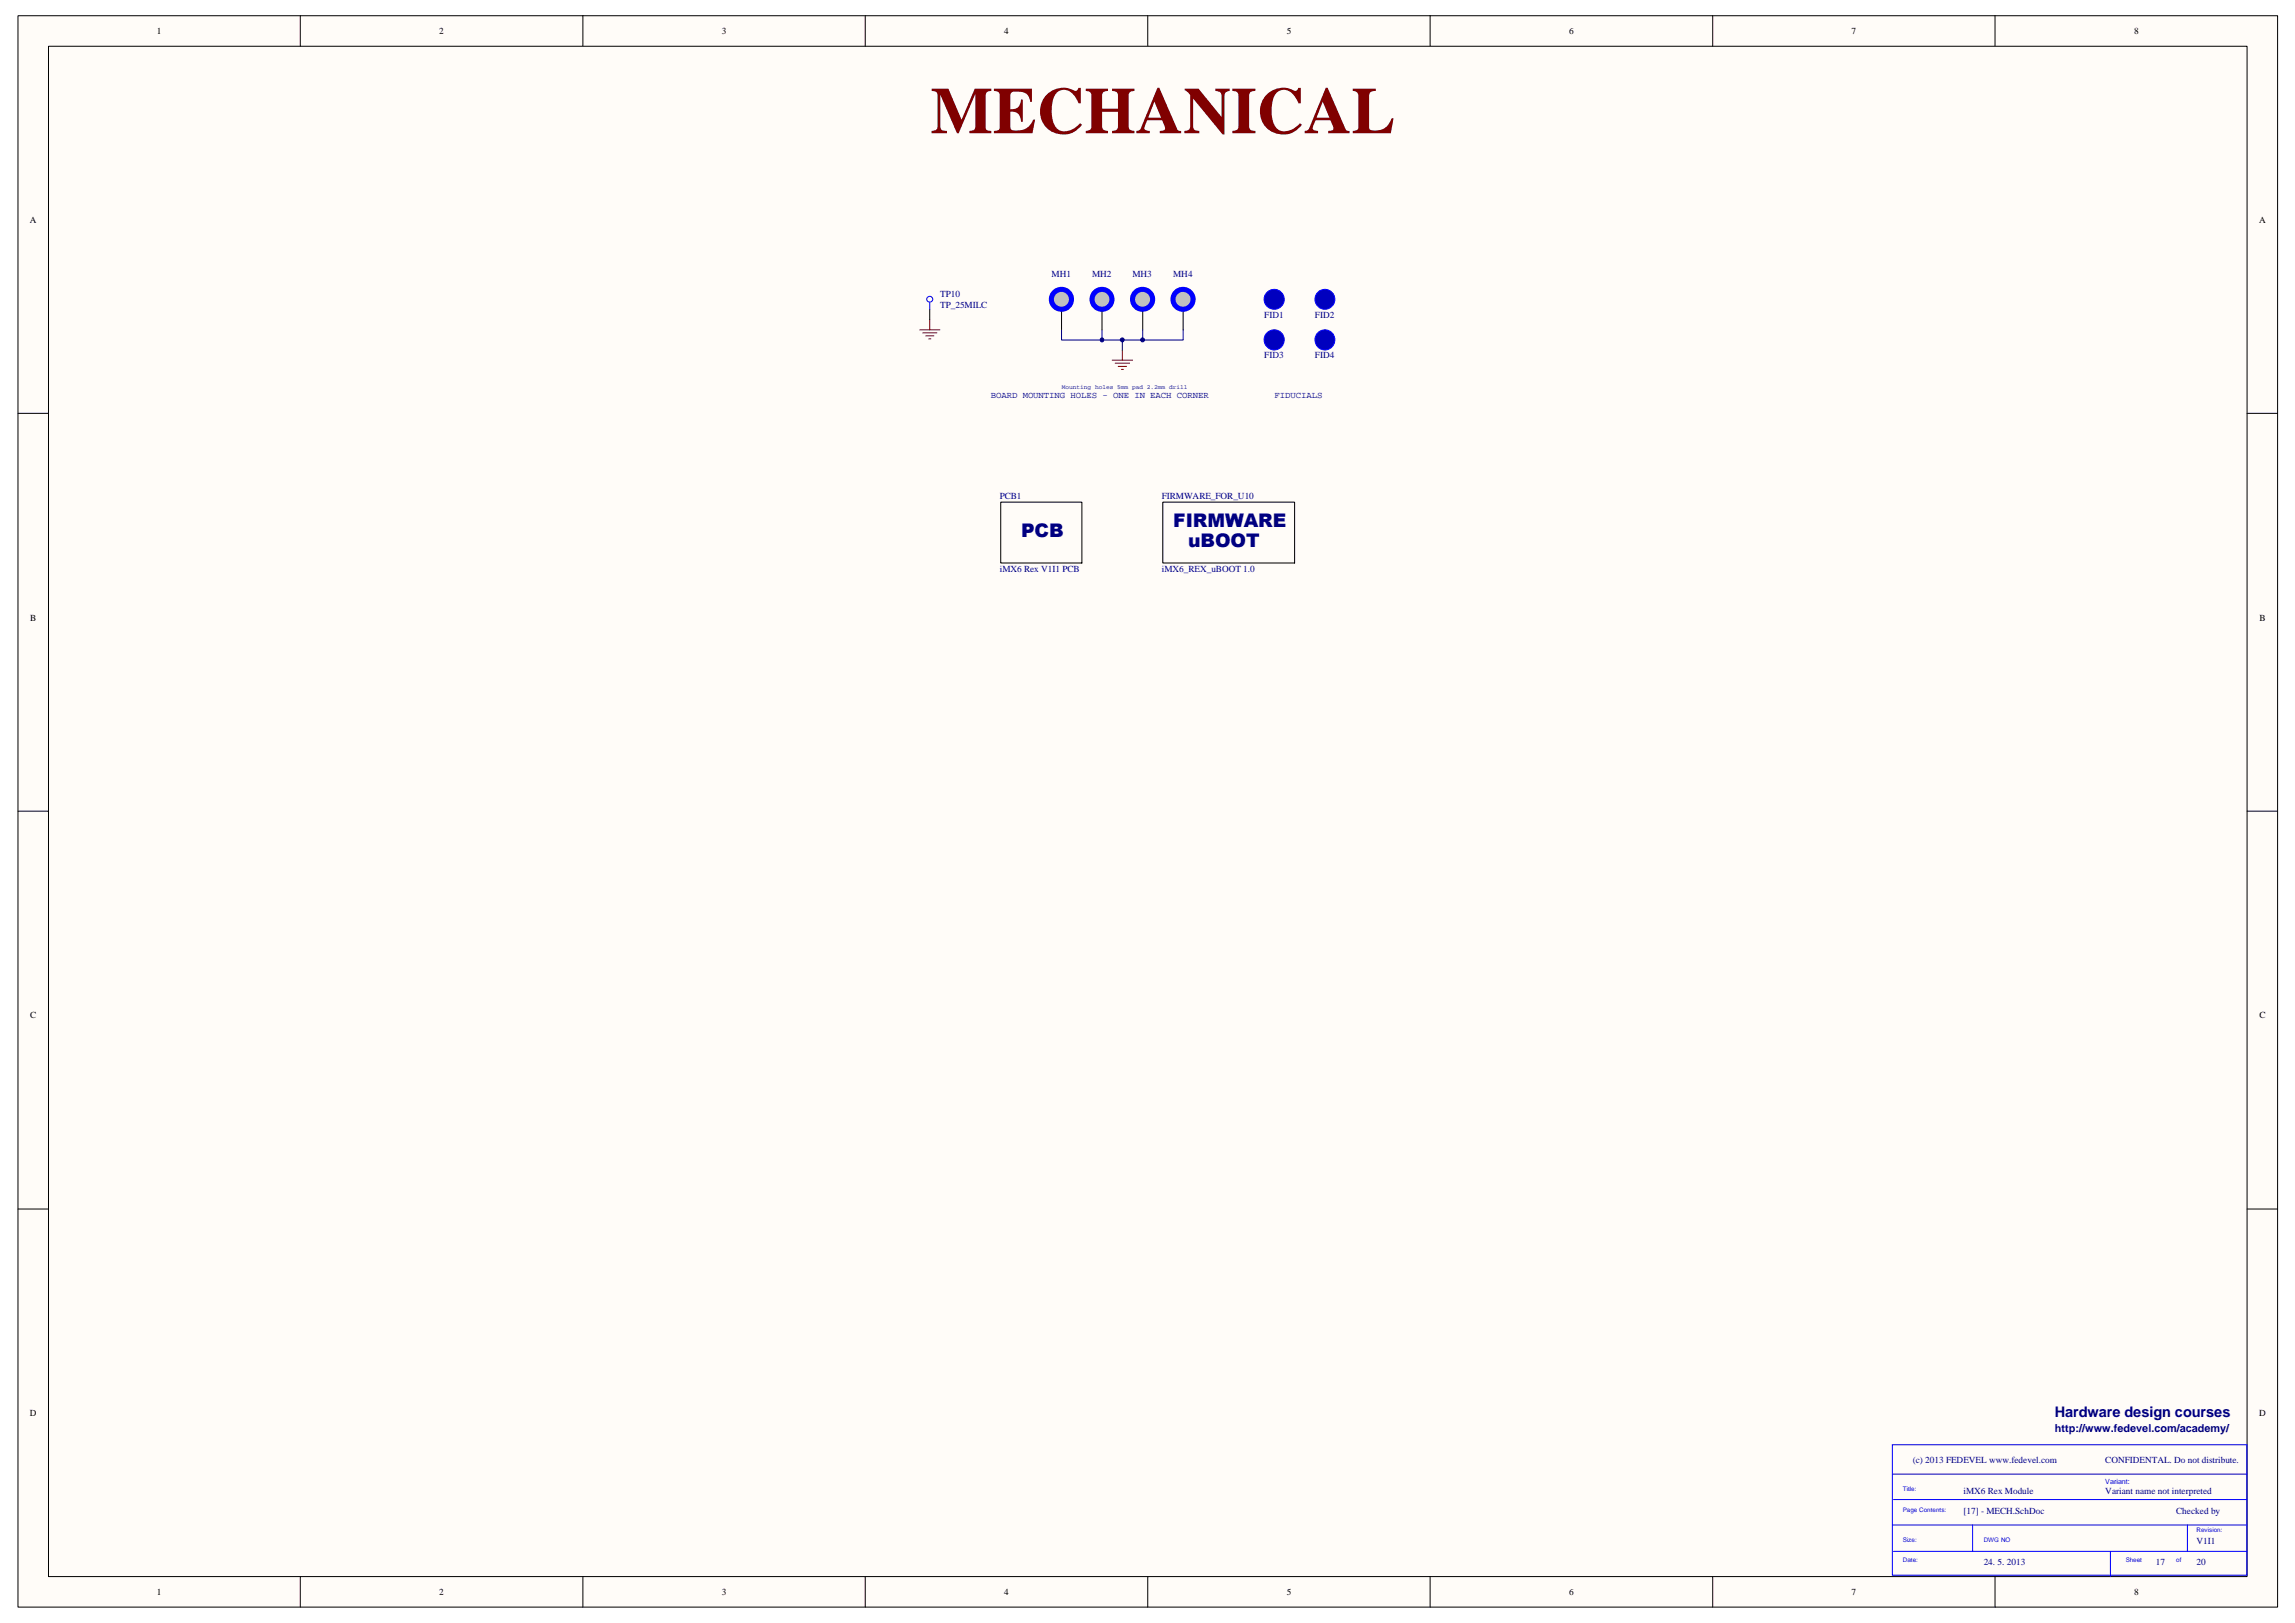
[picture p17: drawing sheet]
<svg xmlns="http://www.w3.org/2000/svg" width="420mm" height="297mm" viewBox="0 0 420 297" stroke-linecap="round" stroke-linejoin="round" font-family="sans-serif">
<defs><g id="words">
<text font-size="12.1" fill="#800000" x="170.4" y="24.4">MECHANICAL</text>
<g font-size="3.4" fill="#000080">
<text x="186.9" y="98.3">PCB</text>
<text x="214.8" y="96.4">FIRMWARE</text>
<text x="217.5" y="100.1">uBOOT</text>
</g>
<text font-size="2.7" fill="#000080" x="376.2" y="259.4">Hardware design courses</text>
<text font-size="2" fill="#000080" x="376.2" y="262.2">http://www.fedevel.com/academy/</text>
<g font-size="1.7">
<text x="28.7" y="6.2">1</text>
<text x="80.4" y="6.2">2</text>
<text x="132.2" y="6.2">3</text>
<text x="183.8" y="6.2">4</text>
<text x="235.6" y="6.2">5</text>
<text x="287.3" y="6.2">6</text>
<text x="339" y="6.2">7</text>
<text x="390.7" y="6.2">8</text>
<text x="5.5" y="40.8">A</text>
<text x="413.6" y="40.8">A</text>
<text x="5.5" y="113.6">B</text>
<text x="413.6" y="113.6">B</text>
<text x="5.5" y="186.4">C</text>
<text x="413.6" y="186.4">C</text>
<text x="5.5" y="259.2">D</text>
<text x="413.6" y="259.2">D</text>
<text x="28.7" y="291.9">1</text>
<text x="80.4" y="291.9">2</text>
<text x="132.2" y="291.9">3</text>
<text x="183.8" y="291.9">4</text>
<text x="235.6" y="291.9">5</text>
<text x="287.3" y="291.9">6</text>
<text x="339" y="291.9">7</text>
<text x="390.7" y="291.9">8</text>
</g>
<g font-size="1.7" fill="#000080">
<text x="192.5" y="50.8">MH1</text>
<text x="199.9" y="50.8">MH2</text>
<text x="207.3" y="50.8">MH3</text>
<text x="214.8" y="50.8">MH4</text>
<text x="172.1" y="54.4">TP10</text>
<text x="172.1" y="56.3">TP_25MILC</text>
<text x="231.5" y="58.2">FID1</text>
<text x="240.7" y="58.2">FID2</text>
<text x="231.5" y="65.6">FID3</text>
<text x="240.7" y="65.6">FID4</text>
<text x="181.4" y="72.9">BOARD MOUNTING HOLES - ONE IN EACH CORNER</text>
<text x="233.3" y="72.9">FIDUCIALS</text>
<text x="183" y="91.4">PCB1</text>
<text x="212.7" y="91.4">FIRMWARE_FOR_U10</text>
<text x="183" y="104.7">iMX6 Rex V1I1 PCB</text>
<text x="212.7" y="104.7">iMX6_REX_uBOOT 1.0</text>
<text x="350.2" y="267.8">(c) 2013 FEDEVEL www.fedevel.com</text>
<text x="385.4" y="267.8">CONFIDENTAL. Do not distribute.</text>
<text x="359.5" y="273.3">iMX6 Rex Module</text>
<text x="385.4" y="273.3">Variant name not interpreted</text>
<text x="359.5" y="277.1">[17] - MECH.SchDoc</text>
<text x="398.4" y="277.1">Checked by</text>
<text x="363.2" y="286.3">24. 5. 2013</text>
<text x="394.7" y="286.3">17</text>
<text x="402.1" y="286.3">20</text>
<text x="402.1" y="282.7">V1I1</text>
</g>
<text font-size="1.3" fill="#00f" x="385.4" y="271.6">Variant:</text>
<text font-size="1.1" fill="#000080" x="194.4" y="71.2">Mounting holes 5mm pad 2.2mm drill</text>
<g font-size="1.1" fill="#00f">
<text x="348.3" y="272.9">Title:</text>
<text x="348.3" y="276.6">Page Contents:</text>
<text x="402.1" y="280.3">Revision:</text>
<text x="348.3" y="282.2">Size:</text>
<text x="348.3" y="285.9">Date:</text>
<text x="363.2" y="282.2">DWG NO</text>
<text x="389.2" y="285.9">Sheet</text>
<text x="398.4" y="285.9">of</text>
</g>
</g></defs>
<path d="M3.3 2.9h413.7v291.2h-413.7z" fill="#fffcf8"/>
<path d="M3.3 2.9h413.7v291.2h-413.7z" fill="none" stroke="#000" stroke-width=".18"/>
<path d="M8.9 8.5h402.5v280h-402.5z" fill="#fffcf8"/>
<g fill="none" stroke="#000" stroke-width=".18">
<path d="M8.9 8.5h402.5v280h-402.5zM55 2.8v5.6M106.7 2.8v5.6M158.4 2.8v5.6M210.1 2.8v5.6M261.8 2.8v5.6M313.6 2.8v5.6M365.2 2.8v5.6M3.3 75.6h5.5M411.4 75.6h5.6M3.3 148.5h5.5M411.4 148.5h5.6"/>
<path d="M3.3 221.3h5.5M411.4 221.3h5.6M55 288.5v5.6M106.7 288.5v5.6M158.4 288.5v5.6M210.1 288.5v5.6M261.8 288.5v5.6M313.6 288.5v5.6M365.2 288.5v5.6"/>
</g>
<g fill="none" stroke="#00f" stroke-width=".19">
<path d="M170.2 55.4v1.2M346.4 264.4h64.9v23.9h-64.9zM346.4 269.8h65M346.4 279.1h65M346.7 274.4h64.7M361.1 279.1v4.8M400.5 279.1v4.8M346.7 283.9h64.7M386.4 283.9v4.6"/>
<circle cx="170.2" cy="54.8" r=".54"/>
</g>
<path d="M170.2 58.5v1.9M168.4 60.4h3.7M168.9 60.9h2.6M169.5 61.5h1.5M170 62h.4" fill="none" stroke="#800000" stroke-width=".19"/>
<path d="M170.2 56.6v1.9M194.3 56.6v3.8" fill="none" stroke="#000" stroke-width=".19"/>
<circle cx="194.3" cy="54.8" r="1.83" fill="#c0c0c0"/>
<circle cx="194.3" cy="54.8" r="1.83" fill="none" stroke="#00f" stroke-width=".93"/>
<path d="M201.7 56.6v3.8" fill="none" stroke="#000" stroke-width=".19"/>
<circle cx="201.7" cy="54.8" r="1.82" fill="#c0c0c0"/>
<circle cx="201.7" cy="54.8" r="1.82" fill="none" stroke="#00f" stroke-width=".93"/>
<path d="M209.2 56.6v3.8" fill="none" stroke="#000" stroke-width=".19"/>
<circle cx="209.2" cy="54.8" r="1.84" fill="#c0c0c0"/>
<circle cx="209.2" cy="54.8" r="1.84" fill="none" stroke="#00f" stroke-width=".93"/>
<path d="M216.6 56.6v3.8" fill="none" stroke="#000" stroke-width=".19"/>
<circle cx="216.6" cy="54.8" r="1.84" fill="#c0c0c0"/>
<circle cx="216.6" cy="54.8" r="1.84" fill="none" stroke="#00f" stroke-width=".93"/>
<path d="M203.6 65.9h3.7M204.2 66.5h2.6M204.7 67.1h1.5M205.3 67.6h.3M205.5 64.1v1.8" fill="none" stroke="#800000" stroke-width=".19"/>
<path d="M201.7 60.4v1.8" fill="none" stroke="#000080" stroke-width=".19"/>
<circle cx="201.7" cy="62.2" r=".35" fill="#000080"/>
<circle cx="201.7" cy="62.2" r=".35" fill="none" stroke="#000080" stroke-width=".18"/>
<path d="M209.2 60.4v1.8" fill="none" stroke="#000080" stroke-width=".19"/>
<circle cx="209.2" cy="62.2" r=".36" fill="#000080"/>
<circle cx="209.2" cy="62.2" r=".36" fill="none" stroke="#000080" stroke-width=".18"/>
<path d="M194.3 60.4v1.8h22.3v-1.8M205.5 62.2v1.9" fill="none" stroke="#000080" stroke-width=".19"/>
<circle cx="205.5" cy="62.2" r=".36" fill="#000080"/>
<circle cx="205.5" cy="62.2" r=".36" fill="none" stroke="#000080" stroke-width=".18"/>
<circle cx="233.3" cy="54.8" r="1.83" fill="#0000bf"/>
<circle cx="233.3" cy="54.8" r="1.83" fill="none" stroke="#00f" stroke-width=".18"/>
<circle cx="242.6" cy="54.8" r="1.82" fill="#0000bf"/>
<circle cx="242.6" cy="54.8" r="1.82" fill="none" stroke="#00f" stroke-width=".18"/>
<circle cx="233.3" cy="62.2" r="1.84" fill="#0000bf"/>
<circle cx="233.3" cy="62.2" r="1.84" fill="none" stroke="#00f" stroke-width=".18"/>
<circle cx="242.5" cy="62.2" r="1.83" fill="#0000bf"/>
<circle cx="242.5" cy="62.2" r="1.83" fill="none" stroke="#00f" stroke-width=".18"/>
<path d="M183.2 91.9h14.9v11.1h-14.9zM212.9 91.9h24.1v11.1h-24.1z" fill="none" stroke="#000" stroke-width=".19"/>
<use href="#words"/>
</svg>
